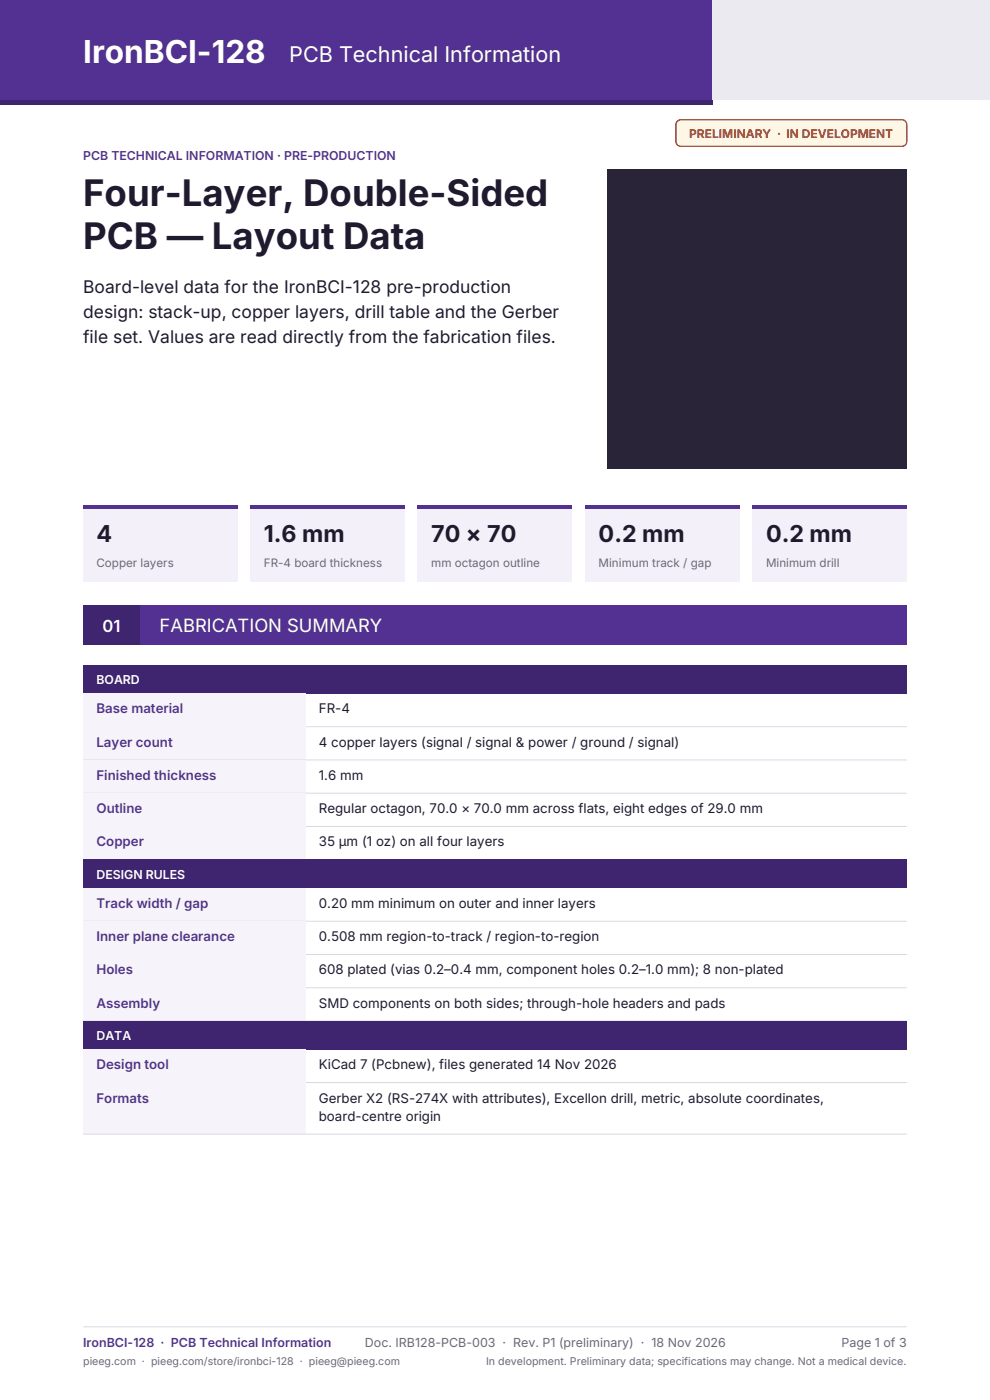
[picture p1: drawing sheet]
<svg xmlns="http://www.w3.org/2000/svg" width="210mm" height="297mm" viewBox="0 0 210 297" stroke-linecap="round" stroke-linejoin="round" font-family="sans-serif">
<defs><g id="words">
<g font-size="7.8" fill="#1f1a2e">
<text x="17.6" y="43.7">Four-Layer, Double-Sided</text>
<text x="17.6" y="52.9">PCB — Layout Data</text>
</g>
<text font-size="6.7" fill="#fff" x="17.6" y="13.4">IronBCI-128</text>
<g font-size="4.9" fill="#1f1a2e">
<text x="20.5" y="115">4</text>
<text x="56" y="115">1.6 mm</text>
<text x="91.5" y="115">70 × 70</text>
<text x="127" y="115">0.2 mm</text>
<text x="162.5" y="115">0.2 mm</text>
</g>
<text font-size="4.6" fill="#fff" x="61.4" y="13.1">PCB Technical Information</text>
<text font-size="3.9" fill="#fff" x="33.9" y="134.1">FABRICATION SUMMARY</text>
<g font-size="3.7" fill="#1f1a2e">
<text x="17.6" y="62.1">Board-level data for the IronBCI-128 pre-production</text>
<text x="17.6" y="67.4">design: stack-up, copper layers, drill table and the Gerber</text>
<text x="17.6" y="72.7">file set. Values are read directly from the fabrication files.</text>
</g>
<text font-size="3.5" fill="#fff" x="21.7" y="134.1">01</text>
<g font-size="2.8" fill="#533192">
<text x="20.5" y="151.3">Base material</text>
<text x="20.5" y="158.4">Layer count</text>
<text x="20.5" y="165.5">Finished thickness</text>
<text x="20.5" y="172.5">Outline</text>
<text x="20.5" y="179.6">Copper</text>
<text x="20.5" y="192.6">Track width / gap</text>
<text x="20.5" y="199.7">Inner plane clearance</text>
<text x="20.5" y="206.7">Holes</text>
<text x="20.5" y="213.8">Assembly</text>
<text x="20.5" y="226.8">Design tool</text>
<text x="20.5" y="233.9">Formats</text>
</g>
<g font-size="2.8" fill="#1f1a2e">
<text x="67.6" y="151.3">FR-4</text>
<text x="67.6" y="158.4">4 copper layers (signal / signal &amp; power / ground / signal)</text>
<text x="67.6" y="165.5">1.6 mm</text>
<text x="67.6" y="172.5">Regular octagon, 70.0 × 70.0 mm across flats, eight edges of 29.0 mm</text>
<text x="67.6" y="179.6">35 µm (1 oz) on all four layers</text>
<text x="67.6" y="192.6">0.20 mm minimum on outer and inner layers</text>
<text x="67.6" y="199.7">0.508 mm region-to-track / region-to-region</text>
<text x="67.6" y="206.7">608 plated (vias 0.2–0.4 mm, component holes 0.2–1.0 mm); 8 non-plated</text>
<text x="67.6" y="213.8">SMD components on both sides; through-hole headers and pads</text>
<text x="67.6" y="226.8">KiCad 7 (Pcbnew), files generated 14 Nov 2026</text>
<text x="67.6" y="233.9">Gerber X2 (RS-274X with attributes), Excellon drill, metric, absolute coordinates,</text>
<text x="67.6" y="237.8">board-centre origin</text>
</g>
<g font-size="2.6" fill="#533192">
<text x="17.6" y="33.9">PCB TECHNICAL INFORMATION · PRE-PRODUCTION</text>
<text x="17.6" y="285.7">IronBCI-128 · PCB Technical Information</text>
</g>
<g font-size="2.6" fill="#fff">
<text x="20.5" y="145.2">BOARD</text>
<text x="20.5" y="186.4">DESIGN RULES</text>
<text x="20.5" y="220.7">DATA</text>
</g>
<g font-size="2.6" fill="#6b6878">
<text x="77.4" y="285.7">Doc. IRB128-PCB-003 · Rev. P1 (preliminary) · 18 Nov 2026</text>
<text x="178.5" y="285.7">Page 1 of 3</text>
</g>
<text font-size="2.5" fill="#b45309" x="146.2" y="29.3">PRELIMINARY · IN DEVELOPMENT</text>
<g font-size="2.5" fill="#6b6878">
<text x="20.5" y="120.3">Copper layers</text>
<text x="56" y="120.3">FR-4 board thickness</text>
<text x="91.5" y="120.3">mm octagon outline</text>
<text x="127" y="120.3">Minimum track / gap</text>
<text x="162.5" y="120.3">Minimum drill</text>
</g>
<g font-size="2.3" fill="#6b6878">
<text x="17.6" y="289.6">pieeg.com · pieeg.com/store/ironbci-128 · pieeg@pieeg.com</text>
<text x="103.1" y="289.6">In development. Preliminary data; specifications may change. Not a medical device.</text>
</g>
</g></defs>
<path d="M0 0h151.2v21.2h-151.2z" fill-rule="evenodd" fill="#533192"/>
<path d="M151.2 0h58.8v21.2h-58.8z" fill-rule="evenodd" fill="#eceaf1"/>
<path d="M0 21.2h151.2v1h-151.2z" fill-rule="evenodd" fill="#3f256f"/>
<path d="M143.6 25.8l.8-.4h46.9a1.06 1.06 0 0 1 1.1 1.1v3.5a1.06 1.06 0 0 1-1.1 1h-46.9a1.06 1.06 0 0 1-1-1v-3.5z" fill-rule="evenodd" fill="#fff7e6" stroke="#b45309" stroke-width=".28"/>
<path d="M128.9 36h63.5v63.5h-63.5z" fill-rule="evenodd" fill="#2a2438"/>
<path d="M17.6 107.2h32.7v16.3h-32.7z" fill-rule="evenodd" fill="#f3f0f9"/>
<path d="M17.6 107.2h32.7v.7h-32.7z" fill-rule="evenodd" fill="#533192"/>
<path d="M53.1 107.2h32.7v16.3h-32.7z" fill-rule="evenodd" fill="#f3f0f9"/>
<path d="M53.1 107.2h32.7v.7h-32.7z" fill-rule="evenodd" fill="#533192"/>
<path d="M88.7 107.2h32.6v16.3h-32.6z" fill-rule="evenodd" fill="#f3f0f9"/>
<path d="M88.7 107.2h32.6v.7h-32.6z" fill-rule="evenodd" fill="#533192"/>
<path d="M124.2 107.2h32.7v16.3h-32.7z" fill-rule="evenodd" fill="#f3f0f9"/>
<path d="M124.2 107.2h32.7v.7h-32.7z" fill-rule="evenodd" fill="#533192"/>
<path d="M159.7 107.2h32.7v16.3h-32.7z" fill-rule="evenodd" fill="#f3f0f9"/>
<g fill="#533192">
<path d="M159.7 107.2h32.7v.7h-32.7z" fill-rule="evenodd"/>
<path d="M17.6 128.4h174.8v8.5h-174.8z" fill-rule="evenodd"/>
</g>
<g fill="#3f256f">
<path d="M17.6 128.4h12v8.5h-12z" fill-rule="evenodd"/>
<path d="M17.6 141.1h174.8v6h-174.8z" fill-rule="evenodd"/>
</g>
<path d="M17.6 147.1h47.2v7.1h-47.2z" fill-rule="evenodd" fill="#f6f4fa"/>
<path d="M17.6 154.2h174.8" fill="none" stroke="#dcd8e4" stroke-width=".21"/>
<path d="M17.6 154.2h47.2v7h-47.2z" fill-rule="evenodd" fill="#f6f4fa"/>
<path d="M17.6 161.2h174.8" fill="none" stroke="#dcd8e4" stroke-width=".21"/>
<path d="M17.6 161.2h47.2v7.1h-47.2z" fill-rule="evenodd" fill="#f6f4fa"/>
<path d="M17.6 168.3h174.8" fill="none" stroke="#dcd8e4" stroke-width=".21"/>
<path d="M17.6 168.3h47.2v7h-47.2z" fill-rule="evenodd" fill="#f6f4fa"/>
<path d="M17.6 175.3h174.8" fill="none" stroke="#dcd8e4" stroke-width=".21"/>
<path d="M17.6 175.3h47.2v7.1h-47.2z" fill-rule="evenodd" fill="#f6f4fa"/>
<path d="M17.6 182.4h174.8" fill="none" stroke="#dcd8e4" stroke-width=".21"/>
<path d="M17.6 182.4h174.8v6h-174.8z" fill-rule="evenodd" fill="#3f256f"/>
<path d="M17.6 188.4h47.2v7h-47.2z" fill-rule="evenodd" fill="#f6f4fa"/>
<path d="M17.6 195.4h174.8" fill="none" stroke="#dcd8e4" stroke-width=".21"/>
<path d="M17.6 195.4h47.2v7.1h-47.2z" fill-rule="evenodd" fill="#f6f4fa"/>
<path d="M17.6 202.5h174.8" fill="none" stroke="#dcd8e4" stroke-width=".21"/>
<path d="M17.6 202.5h47.2v7h-47.2z" fill-rule="evenodd" fill="#f6f4fa"/>
<path d="M17.6 209.5h174.8" fill="none" stroke="#dcd8e4" stroke-width=".21"/>
<path d="M17.6 209.5h47.2v7.1h-47.2z" fill-rule="evenodd" fill="#f6f4fa"/>
<path d="M17.6 216.6h174.8" fill="none" stroke="#dcd8e4" stroke-width=".21"/>
<path d="M17.6 216.6h174.8v6h-174.8z" fill-rule="evenodd" fill="#3f256f"/>
<path d="M17.6 222.6h47.2v7.1h-47.2z" fill-rule="evenodd" fill="#f6f4fa"/>
<path d="M17.6 229.7h174.8" fill="none" stroke="#dcd8e4" stroke-width=".21"/>
<path d="M17.6 229.7h47.2v10.9h-47.2z" fill-rule="evenodd" fill="#f6f4fa"/>
<path d="M17.6 240.6h174.8M17.6 281.5h174.8" fill="none" stroke="#dcd8e4" stroke-width=".21"/>
<use href="#words"/>
</svg>
